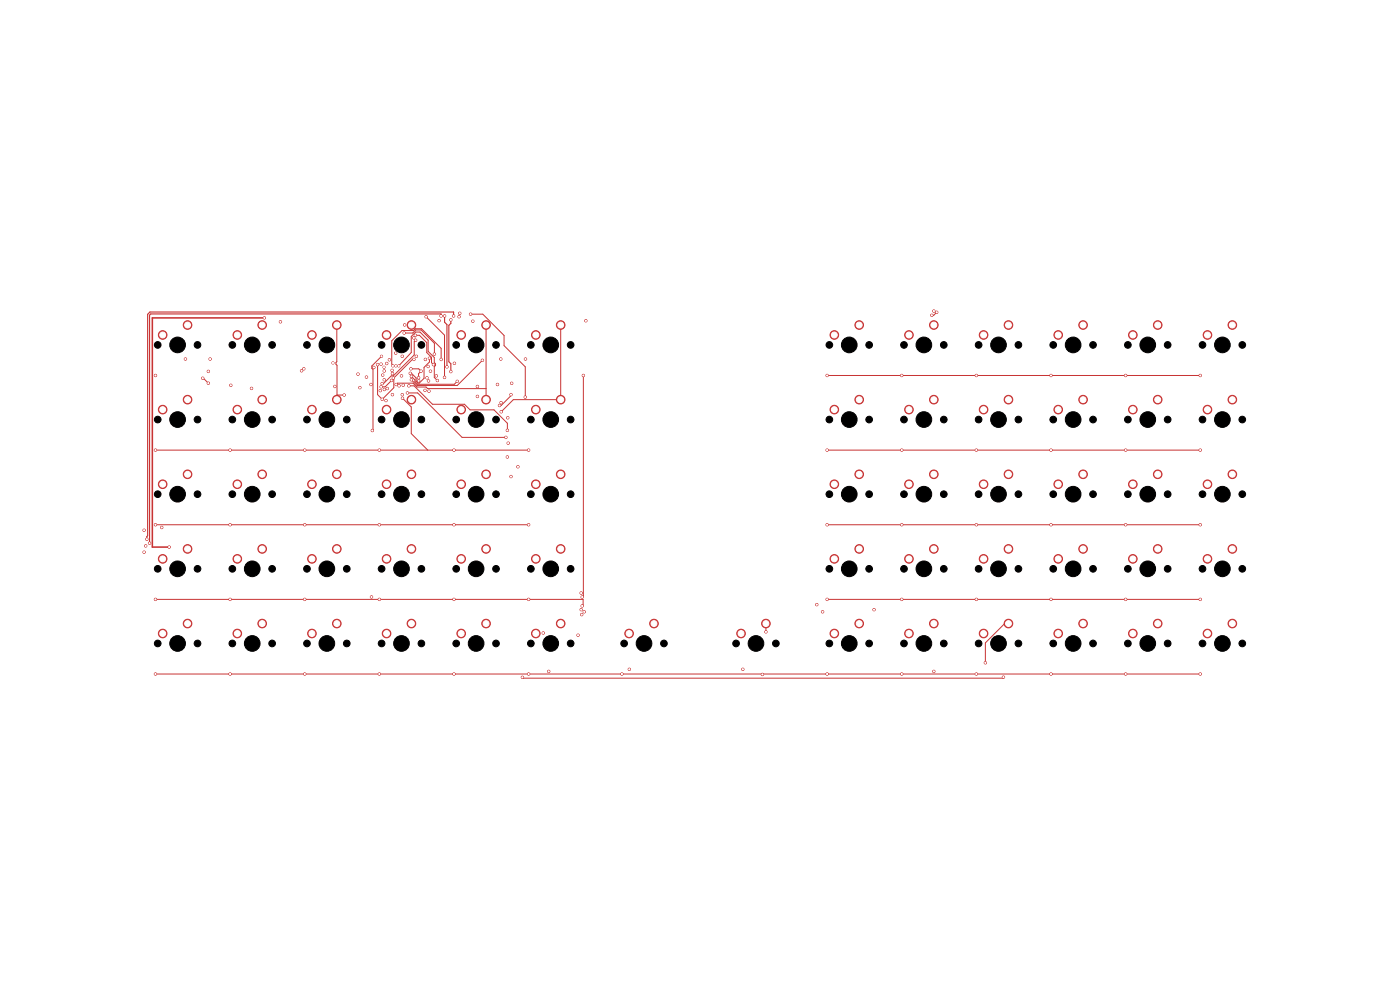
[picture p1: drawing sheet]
<svg xmlns="http://www.w3.org/2000/svg" width="297mm" height="210mm" viewBox="0 0 297 210" stroke-linecap="round" stroke-linejoin="round" font-family="sans-serif">
<g fill="#c83434" stroke="#c83434" stroke-width=".21">
<circle cx="213.9" cy="84.8" r=".91"/>
<circle cx="208.7" cy="86.9" r=".91"/>
<circle cx="198.1" cy="68.9" r=".91"/>
<circle cx="192.8" cy="71.1" r=".91"/>
<circle cx="87.3" cy="100.6" r=".91"/>
<circle cx="82" cy="102.7" r=".91"/>
<circle cx="55.6" cy="84.8" r=".91"/>
<circle cx="50.3" cy="86.9" r=".91"/>
<circle cx="118.9" cy="116.4" r=".91"/>
<circle cx="113.7" cy="118.6" r=".91"/>
<circle cx="261.4" cy="68.9" r=".91"/>
<circle cx="256.2" cy="71.1" r=".91"/>
<circle cx="229.8" cy="132.3" r=".91"/>
<circle cx="224.5" cy="134.4" r=".91"/>
<circle cx="245.6" cy="116.4" r=".91"/>
<circle cx="240.3" cy="118.6" r=".91"/>
<circle cx="198.1" cy="100.6" r=".91"/>
<circle cx="192.8" cy="102.7" r=".91"/>
<circle cx="87.3" cy="132.3" r=".91"/>
<circle cx="82" cy="134.4" r=".91"/>
<circle cx="213.9" cy="100.6" r=".91"/>
<circle cx="208.7" cy="102.7" r=".91"/>
<circle cx="182.3" cy="132.3" r=".91"/>
<circle cx="177" cy="134.4" r=".91"/>
<circle cx="103.1" cy="100.6" r=".91"/>
<circle cx="97.8" cy="102.7" r=".91"/>
<circle cx="103.1" cy="132.3" r=".91"/>
<circle cx="97.8" cy="134.4" r=".91"/>
<circle cx="245.6" cy="132.3" r=".91"/>
<circle cx="240.3" cy="134.4" r=".91"/>
<circle cx="55.6" cy="100.6" r=".91"/>
<circle cx="50.3" cy="102.7" r=".91"/>
<circle cx="103.1" cy="116.4" r=".91"/>
<circle cx="97.8" cy="118.6" r=".91"/>
<circle cx="39.8" cy="84.8" r=".91"/>
<circle cx="34.5" cy="86.9" r=".91"/>
<circle cx="245.6" cy="68.9" r=".91"/>
<circle cx="240.3" cy="71.1" r=".91"/>
<circle cx="245.6" cy="100.6" r=".91"/>
<circle cx="240.3" cy="102.7" r=".91"/>
<circle cx="118.9" cy="84.8" r=".91"/>
<circle cx="113.7" cy="86.9" r=".91"/>
<circle cx="71.5" cy="84.8" r=".91"/>
<circle cx="66.2" cy="86.9" r=".91"/>
<circle cx="71.5" cy="116.4" r=".91"/>
<circle cx="66.2" cy="118.6" r=".91"/>
<circle cx="138.7" cy="132.3" r=".91"/>
<circle cx="133.5" cy="134.4" r=".91"/>
<circle cx="39.8" cy="68.9" r=".91"/>
<circle cx="34.5" cy="71.1" r=".91"/>
<circle cx="213.9" cy="68.9" r=".91"/>
<circle cx="208.7" cy="71.1" r=".91"/>
<circle cx="182.3" cy="68.9" r=".91"/>
<circle cx="177" cy="71.1" r=".91"/>
<circle cx="229.8" cy="68.9" r=".91"/>
<circle cx="224.5" cy="71.1" r=".91"/>
<circle cx="198.1" cy="116.4" r=".91"/>
<circle cx="192.8" cy="118.6" r=".91"/>
<circle cx="39.8" cy="100.6" r=".91"/>
<circle cx="34.5" cy="102.7" r=".91"/>
<circle cx="261.4" cy="132.3" r=".91"/>
<circle cx="256.2" cy="134.4" r=".91"/>
<circle cx="229.8" cy="100.6" r=".91"/>
<circle cx="224.5" cy="102.7" r=".91"/>
<circle cx="198.1" cy="132.3" r=".91"/>
<circle cx="192.8" cy="134.4" r=".91"/>
<circle cx="87.3" cy="116.4" r=".91"/>
<circle cx="82" cy="118.6" r=".91"/>
<circle cx="261.4" cy="84.8" r=".91"/>
<circle cx="256.2" cy="86.9" r=".91"/>
<circle cx="229.8" cy="84.8" r=".91"/>
<circle cx="224.5" cy="86.9" r=".91"/>
<circle cx="182.3" cy="84.8" r=".91"/>
<circle cx="177" cy="86.9" r=".91"/>
<circle cx="182.3" cy="100.6" r=".91"/>
<circle cx="177" cy="102.7" r=".91"/>
<circle cx="71.5" cy="100.6" r=".91"/>
<circle cx="66.2" cy="102.7" r=".91"/>
<circle cx="103.1" cy="84.8" r=".91"/>
<circle cx="97.8" cy="86.9" r=".91"/>
<circle cx="55.6" cy="68.9" r=".91"/>
<circle cx="50.3" cy="71.1" r=".91"/>
<circle cx="213.9" cy="132.3" r=".91"/>
<circle cx="208.7" cy="134.4" r=".91"/>
<circle cx="87.3" cy="68.9" r=".91"/>
<circle cx="82" cy="71.1" r=".91"/>
<circle cx="39.8" cy="132.3" r=".91"/>
<circle cx="34.5" cy="134.4" r=".91"/>
<circle cx="118.9" cy="132.3" r=".91"/>
<circle cx="113.7" cy="134.4" r=".91"/>
<circle cx="229.8" cy="116.4" r=".91"/>
<circle cx="224.5" cy="118.6" r=".91"/>
<circle cx="245.6" cy="84.8" r=".91"/>
<circle cx="240.3" cy="86.9" r=".91"/>
<circle cx="118.9" cy="100.6" r=".91"/>
<circle cx="113.7" cy="102.7" r=".91"/>
<circle cx="71.5" cy="68.9" r=".91"/>
<circle cx="66.2" cy="71.1" r=".91"/>
<circle cx="71.5" cy="132.3" r=".91"/>
<circle cx="66.2" cy="134.4" r=".91"/>
<circle cx="118.9" cy="68.9" r=".91"/>
<circle cx="113.7" cy="71.1" r=".91"/>
<circle cx="87.3" cy="84.8" r=".91"/>
<circle cx="82" cy="86.9" r=".91"/>
<circle cx="261.4" cy="100.6" r=".91"/>
<circle cx="256.2" cy="102.7" r=".91"/>
<circle cx="182.3" cy="116.4" r=".91"/>
<circle cx="177" cy="118.6" r=".91"/>
<circle cx="39.8" cy="116.4" r=".91"/>
<circle cx="34.5" cy="118.6" r=".91"/>
<circle cx="162.5" cy="132.3" r=".91"/>
<circle cx="157.2" cy="134.4" r=".91"/>
<circle cx="55.6" cy="132.3" r=".91"/>
<circle cx="50.3" cy="134.4" r=".91"/>
<circle cx="261.4" cy="116.4" r=".91"/>
<circle cx="256.2" cy="118.6" r=".91"/>
<circle cx="198.1" cy="84.8" r=".91"/>
<circle cx="192.8" cy="86.9" r=".91"/>
<circle cx="213.9" cy="116.4" r=".91"/>
<circle cx="208.7" cy="118.6" r=".91"/>
<circle cx="103.1" cy="68.9" r=".91"/>
<circle cx="97.8" cy="71.1" r=".91"/>
<circle cx="55.6" cy="116.4" r=".91"/>
<circle cx="50.3" cy="118.6" r=".91"/>
<circle cx="209" cy="140.6" r=".25"/>
<circle cx="97.5" cy="66.5" r=".25"/>
<circle cx="122.6" cy="134.7" r=".25"/>
<circle cx="198.1" cy="142.4" r=".25"/>
<circle cx="116.4" cy="142.4" r=".25"/>
<circle cx="198.1" cy="66" r=".25"/>
<circle cx="94.3" cy="80.1" r=".25"/>
<circle cx="90.4" cy="67.2" r=".25"/>
<circle cx="82.2" cy="82.4" r=".25"/>
<circle cx="106.3" cy="87.4" r=".25"/>
<circle cx="81.9" cy="85" r=".25"/>
<circle cx="81.5" cy="82.6" r=".25"/>
<circle cx="111.4" cy="84.2" r=".25"/>
<circle cx="185.4" cy="129.3" r=".25"/>
<circle cx="123.3" cy="129.3" r=".25"/>
<circle cx="197.7" cy="66.9" r=".25"/>
<circle cx="198.7" cy="66.2" r=".25"/>
<circle cx="99.8" cy="66.6" r=".25"/>
<circle cx="79" cy="91.3" r=".25"/>
<circle cx="84" cy="77.6" r=".23"/>
<circle cx="80.9" cy="75.6" r=".23"/>
<circle cx="78.8" cy="126.6" r=".25"/>
<circle cx="110.8" cy="143.7" r=".25"/>
<circle cx="212.9" cy="143.6" r=".25"/>
<circle cx="84.6" cy="77.6" r=".23"/>
<circle cx="92.8" cy="80.7" r=".25"/>
<circle cx="82.6" cy="76.3" r=".25"/>
<circle cx="100.3" cy="68.1" r=".25"/>
<circle cx="123.4" cy="130.4" r=".25"/>
<circle cx="87.8" cy="71.7" r=".25"/>
<circle cx="84" cy="81.6" r=".25"/>
<circle cx="73" cy="83.8" r=".25"/>
<circle cx="124.3" cy="68" r=".25"/>
<circle cx="81.1" cy="81.4" r=".25"/>
<circle cx="88.2" cy="72.2" r=".25"/>
<circle cx="133.5" cy="142" r=".25"/>
<circle cx="82" cy="77.1" r=".25"/>
<circle cx="115.3" cy="134.3" r=".25"/>
<circle cx="92" cy="77.4" r=".25"/>
<circle cx="162.5" cy="134" r=".25"/>
<circle cx="88.1" cy="71.1" r=".25"/>
<circle cx="157.6" cy="142" r=".25"/>
<circle cx="93.6" cy="67" r=".25"/>
<circle cx="94.8" cy="77.8" r=".25"/>
<circle cx="31.7" cy="115.2" r=".25"/>
<circle cx="94.3" cy="67" r=".25"/>
<circle cx="90.9" cy="80.8" r=".25"/>
<circle cx="105.5" cy="81.6" r=".25"/>
<circle cx="44.6" cy="76.2" r=".25"/>
<circle cx="111.5" cy="76.2" r=".25"/>
<circle cx="85.3" cy="83.7" r=".25"/>
<circle cx="64" cy="78.7" r=".25"/>
<circle cx="88.3" cy="75.6" r=".25"/>
<circle cx="106.2" cy="76.2" r=".25"/>
<circle cx="79.3" cy="77.9" r=".25"/>
<circle cx="34.3" cy="111.9" r=".25"/>
<circle cx="81.2" cy="79.6" r=".25"/>
<circle cx="97.4" cy="67.2" r=".25"/>
<circle cx="90.2" cy="82.8" r=".25"/>
<circle cx="39.3" cy="76.2" r=".25"/>
<circle cx="96.4" cy="77.1" r=".25"/>
<circle cx="78.7" cy="81.6" r=".25"/>
<circle cx="85.2" cy="79.7" r=".25"/>
<circle cx="53.4" cy="82.4" r=".25"/>
<circle cx="75.9" cy="79.4" r=".25"/>
<circle cx="90.8" cy="77.7" r=".25"/>
<circle cx="30.9" cy="115.8" r=".25"/>
<circle cx="64.4" cy="78.2" r=".25"/>
<circle cx="109.9" cy="99" r=".25"/>
<circle cx="30.6" cy="117.1" r=".25"/>
<circle cx="90.6" cy="80.2" r=".25"/>
<circle cx="85.3" cy="75.6" r=".25"/>
<circle cx="91.3" cy="78.7" r=".25"/>
<circle cx="80.8" cy="77.2" r=".25"/>
<circle cx="30.6" cy="112.5" r=".25"/>
<circle cx="81.5" cy="80.6" r=".25"/>
<circle cx="93.2" cy="68" r=".25"/>
<circle cx="71" cy="82" r=".25"/>
<circle cx="59.5" cy="68.3" r=".25"/>
<circle cx="90.2" cy="76.2" r=".25"/>
<circle cx="76.3" cy="82.2" r=".25"/>
<circle cx="92.6" cy="79.7" r=".25"/>
<circle cx="191.3" cy="111.3" r=".25"/>
<circle cx="223" cy="111.3" r=".25"/>
<circle cx="96.3" cy="111.3" r=".25"/>
<circle cx="33" cy="111.3" r=".25"/>
<circle cx="80.5" cy="111.3" r=".25"/>
<circle cx="207.1" cy="111.3" r=".25"/>
<circle cx="112.1" cy="111.3" r=".25"/>
<circle cx="48.8" cy="111.3" r=".25"/>
<circle cx="175.5" cy="111.3" r=".25"/>
<circle cx="123.3" cy="125.8" r=".25"/>
<circle cx="254.6" cy="111.3" r=".25"/>
<circle cx="64.6" cy="111.3" r=".25"/>
<circle cx="238.8" cy="111.3" r=".25"/>
<circle cx="85.5" cy="81.7" r=".25"/>
<circle cx="161.7" cy="143.1" r=".25"/>
<circle cx="191.3" cy="143" r=".25"/>
<circle cx="83.3" cy="83.7" r=".25"/>
<circle cx="254.6" cy="143" r=".25"/>
<circle cx="223" cy="143" r=".25"/>
<circle cx="207.1" cy="143" r=".25"/>
<circle cx="64.6" cy="143" r=".25"/>
<circle cx="96.3" cy="143" r=".25"/>
<circle cx="112.1" cy="143" r=".25"/>
<circle cx="33" cy="143" r=".25"/>
<circle cx="48.8" cy="143" r=".25"/>
<circle cx="238.8" cy="143" r=".25"/>
<circle cx="80.5" cy="143" r=".25"/>
<circle cx="175.5" cy="143" r=".25"/>
<circle cx="131.9" cy="143" r=".25"/>
<circle cx="81.1" cy="84.7" r=".25"/>
<circle cx="87.8" cy="76.2" r=".25"/>
<circle cx="108.4" cy="101.1" r=".25"/>
<circle cx="83.9" cy="74.9" r=".25"/>
<circle cx="106" cy="86" r=".25"/>
<circle cx="83.4" cy="80.2" r=".25"/>
<circle cx="108.4" cy="83.7" r=".25"/>
<circle cx="80.1" cy="77.3" r=".25"/>
<circle cx="88.8" cy="80.8" r=".25"/>
<circle cx="91" cy="83" r=".25"/>
<circle cx="101.3" cy="82" r=".25"/>
<circle cx="101.3" cy="84.1" r=".25"/>
<circle cx="123.5" cy="128.5" r=".25"/>
<circle cx="238.8" cy="127.1" r=".25"/>
<circle cx="191.3" cy="127.1" r=".25"/>
<circle cx="48.8" cy="127.1" r=".25"/>
<circle cx="96.3" cy="127.1" r=".25"/>
<circle cx="84.7" cy="81.8" r=".25"/>
<circle cx="80.5" cy="127.1" r=".25"/>
<circle cx="223" cy="127.1" r=".25"/>
<circle cx="207.1" cy="127.1" r=".25"/>
<circle cx="33" cy="127.1" r=".25"/>
<circle cx="64.6" cy="127.1" r=".25"/>
<circle cx="175.5" cy="127.1" r=".25"/>
<circle cx="254.6" cy="127.1" r=".25"/>
<circle cx="112.1" cy="127.1" r=".25"/>
<circle cx="238.8" cy="79.7" r=".25"/>
<circle cx="123.8" cy="79.7" r=".25"/>
<circle cx="123.5" cy="126.7" r=".25"/>
<circle cx="207.1" cy="79.7" r=".25"/>
<circle cx="91.1" cy="76" r=".25"/>
<circle cx="175.5" cy="79.7" r=".25"/>
<circle cx="85.8" cy="68.9" r=".25"/>
<circle cx="33" cy="79.7" r=".25"/>
<circle cx="108.5" cy="81.3" r=".25"/>
<circle cx="44.2" cy="78.8" r=".25"/>
<circle cx="254.6" cy="79.7" r=".25"/>
<circle cx="191.3" cy="79.7" r=".25"/>
<circle cx="87" cy="79.2" r=".25"/>
<circle cx="173.3" cy="128.3" r=".25"/>
<circle cx="223" cy="79.7" r=".25"/>
<circle cx="33" cy="95.5" r=".25"/>
<circle cx="85.4" cy="84.5" r=".25"/>
<circle cx="223" cy="95.5" r=".25"/>
<circle cx="80.5" cy="95.5" r=".25"/>
<circle cx="48.8" cy="95.5" r=".25"/>
<circle cx="175.5" cy="95.5" r=".25"/>
<circle cx="191.3" cy="95.5" r=".25"/>
<circle cx="64.6" cy="95.5" r=".25"/>
<circle cx="123.9" cy="129.8" r=".25"/>
<circle cx="174.5" cy="129.8" r=".25"/>
<circle cx="238.8" cy="95.5" r=".25"/>
<circle cx="254.6" cy="95.5" r=".25"/>
<circle cx="96.3" cy="95.5" r=".25"/>
<circle cx="207.1" cy="95.5" r=".25"/>
<circle cx="112.1" cy="95.5" r=".25"/>
<circle cx="96.2" cy="67" r=".25"/>
<circle cx="31.2" cy="114.4" r=".25"/>
<circle cx="95.6" cy="67.9" r=".25"/>
<circle cx="95.6" cy="78.8" r=".25"/>
<circle cx="86.4" cy="83.4" r=".25"/>
<circle cx="107.3" cy="92.8" r=".25"/>
<circle cx="106.3" cy="85.4" r=".25"/>
<circle cx="107.7" cy="88.6" r=".25"/>
<circle cx="88.8" cy="80.1" r=".25"/>
<circle cx="77.7" cy="80" r=".25"/>
<circle cx="83.3" cy="79.2" r=".25"/>
<circle cx="89.3" cy="78.7" r=".25"/>
<circle cx="87.2" cy="78.2" r=".25"/>
<circle cx="80.9" cy="82.1" r=".25"/>
<circle cx="83.1" cy="80.7" r=".25"/>
<circle cx="102.3" cy="76.4" r=".25"/>
<circle cx="87.3" cy="80.6" r=".25"/>
<circle cx="97" cy="80.9" r=".25"/>
<circle cx="87.3" cy="79.8" r=".25"/>
<circle cx="107.6" cy="91.3" r=".25"/>
<circle cx="86.7" cy="81.8" r=".25"/>
<circle cx="81.5" cy="78.7" r=".25"/>
<circle cx="49" cy="81.7" r=".25"/>
<circle cx="80.7" cy="82.9" r=".25"/>
<circle cx="83.2" cy="78.6" r=".25"/>
<circle cx="81.5" cy="77.9" r=".23"/>
<circle cx="43" cy="80.2" r=".25"/>
<circle cx="70.6" cy="77" r=".23"/>
<circle cx="44.2" cy="81.3" r=".25"/>
<circle cx="107.8" cy="94" r=".25"/>
<circle cx="93.6" cy="76.3" r=".25"/>
<circle cx="83.3" cy="77.6" r=".23"/>
<circle cx="85.7" cy="70.6" r=".25"/>
<circle cx="107.6" cy="96.9" r=".25"/>
<circle cx="92.2" cy="75.1" r=".25"/>
<circle cx="56.1" cy="67.4" r=".25"/>
<circle cx="35.9" cy="116.1" r=".25"/>
</g>
<g fill="none" stroke="#c83434" stroke-width=".21">
<path d="M71.5 68.9v7.8l-.2 .2v.4l.2 .2v7.3M80.1 77.3v6.4l1 1 2.4-2.4v-2.1M80.9 75.6l-2 2v.5l.2 .3v12.8l-.1 .1M84.6 77.6l2.6-2.8v-3.4l1-1h.9l1.7 1.8v2.3l1.3 1.3v1.1l.3 .3v.3l-.3 .3v2.3l.7 .6M85.7 70.6h1.9l.6-.6h1.1l2.9 2.8v2.3M85.7 70.6h.1M87.2 78.2h1.6l.5 .5-.5 .6v.8M87.3 79.8l.7 .8v.4l.6 .5h7.8l.6-.6M87.8 76.2h-.3l-4 4M88.1 71.1h.9l1.5 1.6v2.1l1 1v1.1l.5 .5M88.2 72.2l-.3 .3v2.8l-4.5 4.4h-.4l-1.6 1.7h-.3M90.4 67.2l3.9 3.9v9"/>
<path d="M91.1 76v.8l-1.1 1.1v2.4l-1.1 1h-.2l-.4-.4v-.7l-1-1h-.3M93.6 76.3v-2.4l-4.2-4.2h-1.3l-.4 .4h-2.4l-2.2 2.2v4.9l.2 .4M99.8 66.6h2.6l4.5 4.6v2.1l4.5 4.5v6.4M102.3 76.4l-5.3 5.4h-8.5l-1.2-1.2M103.1 68.9v15.9M118.9 68.9v15.9h-10l-2.6 2.6M123.8 79.7v46.7l-.3 .3M175.5 79.7h79.1M198.7 66.2l-.6 .7h-.4M33 95.5h79.1M43 80.2l1.2 1.1M71.5 83.8h1.5"/>
<path d="M83.1 80.7l-1.4 1.4h-.8M83.4 80.2h.1M84 81.6l.3-.3h3.3l.8 .8h2l.3 .3h12.4M85.4 84.5l1.9 1.8v5.7l3.4 3.5M86.4 83.4h2.2l9.4 9.4h9.3M86.7 81.8h1.1l3.9 4h6.8l1.2 1.1h5.1l2.8 2.9v1.5M108.4 83.7v.2l-2.1 2.1h-.3M175.5 95.5h79.1M33 111.3h79.1M175.5 111.3h79.1M33 127.1h90.7v1.2l-.2 .2M162.5 132.3h.1"/>
<path d="M162.5 132.3v1.7M175.5 127.1h79.1M213.9 132.3h-.8l-4.1 4.1v4.2M33 143h221.6M212.9 143.6v.3h-101.8l-.3-.2"/>
</g>
<path d="M93.6 67v-.4h-61.6l-.3 .2v48.4M94.3 67v1.3l.5 .5v9M95.6 67.9v.7l-.4 .4v7.7l.4 .5v1.6M96.2 67v-.8h-64.4l-.5 .5v46.9l-.1 .2v.6" fill="none" stroke="#c83434" stroke-width=".24"/>
<path d="M56.1 67.4h-23.8v48.7h3.6" fill="none" stroke="#c83434" stroke-width=".33"/>
<g fill="#fff" stroke="#fff" stroke-width=".21">
<circle cx="209" cy="140.6" r=".12"/>
<circle cx="97.5" cy="66.5" r=".12"/>
<circle cx="122.6" cy="134.7" r=".12"/>
<circle cx="198.1" cy="142.4" r=".12"/>
<circle cx="116.4" cy="142.4" r=".12"/>
<circle cx="198.1" cy="66" r=".12"/>
<circle cx="94.3" cy="80.1" r=".12"/>
<circle cx="90.4" cy="67.2" r=".12"/>
<circle cx="82.2" cy="82.4" r=".12"/>
<circle cx="106.3" cy="87.4" r=".12"/>
<circle cx="81.9" cy="85" r=".12"/>
<circle cx="81.5" cy="82.6" r=".12"/>
<circle cx="111.4" cy="84.2" r=".12"/>
<circle cx="185.4" cy="129.3" r=".12"/>
<circle cx="123.3" cy="129.3" r=".12"/>
<circle cx="197.7" cy="66.9" r=".12"/>
<circle cx="198.7" cy="66.2" r=".12"/>
<circle cx="99.8" cy="66.6" r=".12"/>
<circle cx="79" cy="91.3" r=".12"/>
<circle cx="84" cy="77.6" r=".12"/>
<circle cx="80.9" cy="75.6" r=".12"/>
<circle cx="78.8" cy="126.6" r=".12"/>
<circle cx="110.8" cy="143.7" r=".12"/>
<circle cx="212.9" cy="143.6" r=".12"/>
<circle cx="84.6" cy="77.6" r=".12"/>
<circle cx="92.8" cy="80.7" r=".12"/>
<circle cx="82.6" cy="76.3" r=".12"/>
<circle cx="100.3" cy="68.1" r=".12"/>
<circle cx="123.4" cy="130.4" r=".12"/>
<circle cx="87.8" cy="71.7" r=".12"/>
<circle cx="84" cy="81.6" r=".12"/>
<circle cx="73" cy="83.8" r=".12"/>
<circle cx="124.3" cy="68" r=".12"/>
<circle cx="81.1" cy="81.4" r=".12"/>
<circle cx="88.2" cy="72.2" r=".12"/>
<circle cx="133.5" cy="142" r=".12"/>
<circle cx="82" cy="77.1" r=".12"/>
<circle cx="115.3" cy="134.3" r=".12"/>
<circle cx="92" cy="77.4" r=".12"/>
<circle cx="162.5" cy="134" r=".12"/>
<circle cx="88.1" cy="71.1" r=".12"/>
<circle cx="157.6" cy="142" r=".12"/>
<circle cx="93.6" cy="67" r=".12"/>
<circle cx="94.8" cy="77.8" r=".12"/>
<circle cx="31.7" cy="115.2" r=".12"/>
<circle cx="94.3" cy="67" r=".12"/>
<circle cx="90.9" cy="80.8" r=".12"/>
<circle cx="105.5" cy="81.6" r=".12"/>
<circle cx="44.6" cy="76.2" r=".12"/>
<circle cx="111.5" cy="76.2" r=".12"/>
<circle cx="85.3" cy="83.7" r=".12"/>
<circle cx="64" cy="78.7" r=".12"/>
<circle cx="88.3" cy="75.6" r=".12"/>
<circle cx="106.2" cy="76.2" r=".12"/>
<circle cx="79.3" cy="77.9" r=".12"/>
<circle cx="34.3" cy="111.9" r=".12"/>
<circle cx="81.2" cy="79.6" r=".12"/>
<circle cx="97.4" cy="67.2" r=".12"/>
<circle cx="90.2" cy="82.8" r=".12"/>
<circle cx="39.3" cy="76.2" r=".12"/>
<circle cx="96.4" cy="77.1" r=".12"/>
<circle cx="78.7" cy="81.6" r=".12"/>
<circle cx="85.2" cy="79.7" r=".12"/>
<circle cx="53.4" cy="82.4" r=".12"/>
<circle cx="75.9" cy="79.4" r=".12"/>
<circle cx="90.8" cy="77.7" r=".12"/>
<circle cx="30.9" cy="115.8" r=".12"/>
<circle cx="64.4" cy="78.2" r=".12"/>
<circle cx="109.9" cy="99" r=".12"/>
<circle cx="30.6" cy="117.1" r=".12"/>
<circle cx="90.6" cy="80.2" r=".12"/>
<circle cx="85.3" cy="75.6" r=".12"/>
<circle cx="91.3" cy="78.7" r=".12"/>
<circle cx="80.8" cy="77.2" r=".12"/>
<circle cx="30.6" cy="112.5" r=".12"/>
<circle cx="81.5" cy="80.6" r=".12"/>
<circle cx="93.2" cy="68" r=".12"/>
<circle cx="71" cy="82" r=".12"/>
<circle cx="59.5" cy="68.3" r=".12"/>
<circle cx="90.2" cy="76.2" r=".12"/>
<circle cx="76.3" cy="82.2" r=".12"/>
<circle cx="92.6" cy="79.7" r=".12"/>
<circle cx="191.3" cy="111.3" r=".12"/>
<circle cx="223" cy="111.3" r=".12"/>
<circle cx="96.3" cy="111.3" r=".12"/>
<circle cx="33" cy="111.3" r=".12"/>
<circle cx="80.5" cy="111.3" r=".12"/>
<circle cx="207.1" cy="111.3" r=".12"/>
<circle cx="112.1" cy="111.3" r=".12"/>
<circle cx="48.8" cy="111.3" r=".12"/>
<circle cx="175.5" cy="111.3" r=".12"/>
<circle cx="123.3" cy="125.8" r=".12"/>
<circle cx="254.6" cy="111.3" r=".12"/>
<circle cx="64.6" cy="111.3" r=".12"/>
<circle cx="238.8" cy="111.3" r=".12"/>
<circle cx="85.5" cy="81.7" r=".12"/>
<circle cx="161.7" cy="143.1" r=".12"/>
<circle cx="191.3" cy="143" r=".12"/>
<circle cx="83.3" cy="83.7" r=".12"/>
<circle cx="254.6" cy="143" r=".12"/>
<circle cx="223" cy="143" r=".12"/>
<circle cx="207.1" cy="143" r=".12"/>
<circle cx="64.6" cy="143" r=".12"/>
<circle cx="96.3" cy="143" r=".12"/>
<circle cx="112.1" cy="143" r=".12"/>
<circle cx="33" cy="143" r=".12"/>
<circle cx="48.8" cy="143" r=".12"/>
<circle cx="238.8" cy="143" r=".12"/>
<circle cx="80.5" cy="143" r=".12"/>
<circle cx="175.5" cy="143" r=".12"/>
<circle cx="131.9" cy="143" r=".12"/>
<circle cx="81.1" cy="84.7" r=".12"/>
<circle cx="87.8" cy="76.2" r=".12"/>
<circle cx="108.4" cy="101.1" r=".12"/>
<circle cx="83.9" cy="74.9" r=".12"/>
<circle cx="106" cy="86" r=".12"/>
<circle cx="83.4" cy="80.2" r=".12"/>
<circle cx="108.4" cy="83.7" r=".12"/>
<circle cx="80.1" cy="77.3" r=".12"/>
<circle cx="88.8" cy="80.8" r=".12"/>
<circle cx="91" cy="83" r=".12"/>
<circle cx="101.3" cy="82" r=".12"/>
<circle cx="101.3" cy="84.1" r=".12"/>
<circle cx="123.5" cy="128.5" r=".12"/>
<circle cx="238.8" cy="127.1" r=".12"/>
<circle cx="191.3" cy="127.1" r=".12"/>
<circle cx="48.8" cy="127.1" r=".12"/>
<circle cx="96.3" cy="127.1" r=".12"/>
<circle cx="84.7" cy="81.8" r=".12"/>
<circle cx="80.5" cy="127.1" r=".12"/>
<circle cx="223" cy="127.1" r=".12"/>
<circle cx="207.1" cy="127.1" r=".12"/>
<circle cx="33" cy="127.1" r=".12"/>
<circle cx="64.6" cy="127.1" r=".12"/>
<circle cx="175.5" cy="127.1" r=".12"/>
<circle cx="254.6" cy="127.1" r=".12"/>
<circle cx="112.1" cy="127.1" r=".12"/>
<circle cx="238.8" cy="79.7" r=".12"/>
<circle cx="123.8" cy="79.7" r=".12"/>
<circle cx="123.5" cy="126.7" r=".12"/>
<circle cx="207.1" cy="79.7" r=".12"/>
<circle cx="91.1" cy="76" r=".12"/>
<circle cx="175.5" cy="79.7" r=".12"/>
<circle cx="85.8" cy="68.9" r=".12"/>
<circle cx="33" cy="79.7" r=".12"/>
<circle cx="108.5" cy="81.3" r=".12"/>
<circle cx="44.2" cy="78.8" r=".12"/>
<circle cx="254.6" cy="79.7" r=".12"/>
<circle cx="191.3" cy="79.7" r=".12"/>
<circle cx="87" cy="79.2" r=".12"/>
<circle cx="173.3" cy="128.3" r=".12"/>
<circle cx="223" cy="79.7" r=".12"/>
<circle cx="33" cy="95.5" r=".12"/>
<circle cx="85.4" cy="84.5" r=".12"/>
<circle cx="223" cy="95.5" r=".12"/>
<circle cx="80.5" cy="95.5" r=".12"/>
<circle cx="48.8" cy="95.5" r=".12"/>
<circle cx="175.5" cy="95.5" r=".12"/>
<circle cx="191.3" cy="95.5" r=".12"/>
<circle cx="64.6" cy="95.5" r=".12"/>
<circle cx="123.9" cy="129.8" r=".12"/>
<circle cx="174.5" cy="129.8" r=".12"/>
<circle cx="238.8" cy="95.5" r=".12"/>
<circle cx="254.6" cy="95.5" r=".12"/>
<circle cx="96.3" cy="95.5" r=".12"/>
<circle cx="207.1" cy="95.5" r=".12"/>
<circle cx="112.1" cy="95.5" r=".12"/>
<circle cx="96.2" cy="67" r=".12"/>
<circle cx="31.2" cy="114.4" r=".12"/>
<circle cx="95.6" cy="67.9" r=".12"/>
<circle cx="95.6" cy="78.8" r=".12"/>
<circle cx="86.4" cy="83.4" r=".12"/>
<circle cx="107.3" cy="92.8" r=".12"/>
<circle cx="106.3" cy="85.4" r=".12"/>
<circle cx="107.7" cy="88.6" r=".12"/>
<circle cx="88.8" cy="80.1" r=".12"/>
<circle cx="77.7" cy="80" r=".12"/>
<circle cx="83.3" cy="79.2" r=".12"/>
<circle cx="89.3" cy="78.7" r=".12"/>
<circle cx="87.2" cy="78.2" r=".12"/>
<circle cx="80.9" cy="82.1" r=".12"/>
<circle cx="83.1" cy="80.7" r=".12"/>
<circle cx="102.3" cy="76.4" r=".12"/>
<circle cx="87.3" cy="80.6" r=".12"/>
<circle cx="97" cy="80.9" r=".12"/>
<circle cx="87.3" cy="79.8" r=".12"/>
<circle cx="107.6" cy="91.3" r=".12"/>
<circle cx="86.7" cy="81.8" r=".12"/>
<circle cx="81.5" cy="78.7" r=".12"/>
<circle cx="49" cy="81.7" r=".12"/>
<circle cx="80.7" cy="82.9" r=".12"/>
<circle cx="83.2" cy="78.6" r=".12"/>
<circle cx="81.5" cy="77.9" r=".12"/>
<circle cx="43" cy="80.2" r=".12"/>
<circle cx="70.6" cy="77" r=".12"/>
<circle cx="44.2" cy="81.3" r=".12"/>
<circle cx="107.8" cy="94" r=".12"/>
<circle cx="93.6" cy="76.3" r=".12"/>
<circle cx="83.3" cy="77.6" r=".12"/>
<circle cx="85.7" cy="70.6" r=".12"/>
<circle cx="107.6" cy="96.9" r=".12"/>
<circle cx="92.2" cy="75.1" r=".12"/>
<circle cx="56.1" cy="67.4" r=".12"/>
<circle cx="35.9" cy="116.1" r=".12"/>
<circle cx="213.9" cy="84.8" r=".62"/>
<circle cx="208.7" cy="86.9" r=".62"/>
<circle cx="198.1" cy="68.9" r=".62"/>
<circle cx="192.8" cy="71.1" r=".62"/>
<circle cx="87.3" cy="100.6" r=".62"/>
<circle cx="82" cy="102.7" r=".62"/>
<circle cx="55.6" cy="84.8" r=".62"/>
<circle cx="50.3" cy="86.9" r=".62"/>
<circle cx="118.9" cy="116.4" r=".62"/>
<circle cx="113.7" cy="118.6" r=".62"/>
<circle cx="261.4" cy="68.9" r=".62"/>
<circle cx="256.2" cy="71.1" r=".62"/>
<circle cx="229.8" cy="132.3" r=".62"/>
<circle cx="224.5" cy="134.4" r=".62"/>
<circle cx="245.6" cy="116.4" r=".62"/>
<circle cx="240.3" cy="118.6" r=".62"/>
<circle cx="198.1" cy="100.6" r=".62"/>
<circle cx="192.8" cy="102.7" r=".62"/>
<circle cx="87.3" cy="132.3" r=".62"/>
<circle cx="82" cy="134.4" r=".62"/>
<circle cx="213.9" cy="100.6" r=".62"/>
<circle cx="208.7" cy="102.7" r=".62"/>
<circle cx="182.3" cy="132.3" r=".62"/>
<circle cx="177" cy="134.4" r=".62"/>
<circle cx="103.1" cy="100.6" r=".62"/>
<circle cx="97.8" cy="102.7" r=".62"/>
<circle cx="103.1" cy="132.3" r=".62"/>
<circle cx="97.8" cy="134.4" r=".62"/>
<circle cx="245.6" cy="132.3" r=".62"/>
<circle cx="240.3" cy="134.4" r=".62"/>
<circle cx="55.6" cy="100.6" r=".62"/>
<circle cx="50.3" cy="102.7" r=".62"/>
<circle cx="103.1" cy="116.4" r=".62"/>
<circle cx="97.8" cy="118.6" r=".62"/>
<circle cx="39.8" cy="84.8" r=".62"/>
<circle cx="34.5" cy="86.9" r=".62"/>
<circle cx="245.6" cy="68.9" r=".62"/>
<circle cx="240.3" cy="71.1" r=".62"/>
<circle cx="245.6" cy="100.6" r=".62"/>
<circle cx="240.3" cy="102.7" r=".62"/>
<circle cx="118.9" cy="84.8" r=".62"/>
<circle cx="113.7" cy="86.9" r=".62"/>
<circle cx="71.5" cy="84.8" r=".62"/>
<circle cx="66.2" cy="86.9" r=".62"/>
<circle cx="71.5" cy="116.4" r=".62"/>
<circle cx="66.2" cy="118.6" r=".62"/>
<circle cx="138.7" cy="132.3" r=".62"/>
<circle cx="133.5" cy="134.4" r=".62"/>
<circle cx="39.8" cy="68.9" r=".62"/>
<circle cx="34.5" cy="71.1" r=".62"/>
<circle cx="213.9" cy="68.9" r=".62"/>
<circle cx="208.7" cy="71.1" r=".62"/>
<circle cx="182.3" cy="68.9" r=".62"/>
<circle cx="177" cy="71.1" r=".62"/>
<circle cx="229.8" cy="68.9" r=".62"/>
<circle cx="224.5" cy="71.1" r=".62"/>
<circle cx="198.1" cy="116.4" r=".62"/>
<circle cx="192.8" cy="118.6" r=".62"/>
<circle cx="39.8" cy="100.6" r=".62"/>
<circle cx="34.5" cy="102.7" r=".62"/>
<circle cx="261.4" cy="132.3" r=".62"/>
<circle cx="256.2" cy="134.4" r=".62"/>
<circle cx="229.8" cy="100.6" r=".62"/>
<circle cx="224.5" cy="102.7" r=".62"/>
<circle cx="198.1" cy="132.3" r=".62"/>
<circle cx="192.8" cy="134.4" r=".62"/>
<circle cx="87.3" cy="116.4" r=".62"/>
<circle cx="82" cy="118.6" r=".62"/>
<circle cx="261.4" cy="84.8" r=".62"/>
<circle cx="256.2" cy="86.9" r=".62"/>
<circle cx="229.8" cy="84.8" r=".62"/>
<circle cx="224.5" cy="86.9" r=".62"/>
<circle cx="182.3" cy="84.8" r=".62"/>
<circle cx="177" cy="86.9" r=".62"/>
<circle cx="182.3" cy="100.6" r=".62"/>
<circle cx="177" cy="102.7" r=".62"/>
<circle cx="71.5" cy="100.6" r=".62"/>
<circle cx="66.2" cy="102.7" r=".62"/>
<circle cx="103.1" cy="84.8" r=".62"/>
<circle cx="97.8" cy="86.9" r=".62"/>
<circle cx="55.6" cy="68.9" r=".62"/>
<circle cx="50.3" cy="71.1" r=".62"/>
<circle cx="213.9" cy="132.3" r=".62"/>
<circle cx="208.7" cy="134.4" r=".62"/>
<circle cx="87.3" cy="68.9" r=".62"/>
<circle cx="82" cy="71.1" r=".62"/>
<circle cx="39.8" cy="132.3" r=".62"/>
<circle cx="34.5" cy="134.4" r=".62"/>
<circle cx="118.9" cy="132.3" r=".62"/>
<circle cx="113.7" cy="134.4" r=".62"/>
<circle cx="229.8" cy="116.4" r=".62"/>
<circle cx="224.5" cy="118.6" r=".62"/>
<circle cx="245.6" cy="84.8" r=".62"/>
<circle cx="240.3" cy="86.9" r=".62"/>
<circle cx="118.9" cy="100.6" r=".62"/>
<circle cx="113.7" cy="102.7" r=".62"/>
<circle cx="71.5" cy="68.9" r=".62"/>
<circle cx="66.2" cy="71.1" r=".62"/>
<circle cx="71.5" cy="132.3" r=".62"/>
<circle cx="66.2" cy="134.4" r=".62"/>
<circle cx="118.9" cy="68.9" r=".62"/>
<circle cx="113.7" cy="71.1" r=".62"/>
<circle cx="87.3" cy="84.8" r=".62"/>
<circle cx="82" cy="86.9" r=".62"/>
<circle cx="261.4" cy="100.6" r=".62"/>
<circle cx="256.2" cy="102.7" r=".62"/>
<circle cx="182.3" cy="116.4" r=".62"/>
<circle cx="177" cy="118.6" r=".62"/>
<circle cx="39.8" cy="116.4" r=".62"/>
<circle cx="34.5" cy="118.6" r=".62"/>
<circle cx="162.5" cy="132.3" r=".62"/>
<circle cx="157.2" cy="134.4" r=".62"/>
<circle cx="55.6" cy="132.3" r=".62"/>
<circle cx="50.3" cy="134.4" r=".62"/>
<circle cx="261.4" cy="116.4" r=".62"/>
<circle cx="256.2" cy="118.6" r=".62"/>
<circle cx="198.1" cy="84.8" r=".62"/>
<circle cx="192.8" cy="86.9" r=".62"/>
<circle cx="213.9" cy="116.4" r=".62"/>
<circle cx="208.7" cy="118.6" r=".62"/>
<circle cx="103.1" cy="68.9" r=".62"/>
<circle cx="97.8" cy="71.1" r=".62"/>
<circle cx="55.6" cy="116.4" r=".62"/>
<circle cx="50.3" cy="118.6" r=".62"/>
</g>
<g fill="#000" stroke="#000" stroke-width=".21">
<circle cx="33.5" cy="73.2" r=".71"/>
<circle cx="37.7" cy="73.2" r="1.66"/>
<circle cx="41.9" cy="73.2" r=".71"/>
<circle cx="49.3" cy="73.2" r=".71"/>
<circle cx="53.5" cy="73.2" r="1.66"/>
<circle cx="57.7" cy="73.2" r=".71"/>
<circle cx="65.1" cy="73.2" r=".71"/>
<circle cx="69.3" cy="73.2" r="1.66"/>
<circle cx="73.6" cy="73.2" r=".71"/>
<circle cx="81" cy="73.2" r=".71"/>
<circle cx="85.2" cy="73.2" r="1.66"/>
<circle cx="89.4" cy="73.2" r=".71"/>
<circle cx="96.8" cy="73.2" r=".71"/>
<circle cx="101" cy="73.2" r="1.66"/>
<circle cx="105.2" cy="73.2" r=".71"/>
<circle cx="112.6" cy="73.2" r=".71"/>
<circle cx="116.8" cy="73.2" r="1.66"/>
<circle cx="121.1" cy="73.2" r=".71"/>
<circle cx="175.9" cy="73.2" r=".71"/>
<circle cx="180.2" cy="73.2" r="1.66"/>
<circle cx="184.4" cy="73.2" r=".71"/>
<circle cx="191.8" cy="73.2" r=".71"/>
<circle cx="196" cy="73.2" r="1.66"/>
<circle cx="200.2" cy="73.2" r=".71"/>
<circle cx="207.6" cy="73.2" r=".71"/>
<circle cx="211.8" cy="73.2" r="1.66"/>
<circle cx="216.1" cy="73.2" r=".71"/>
<circle cx="223.4" cy="73.2" r=".71"/>
<circle cx="227.7" cy="73.2" r="1.66"/>
<circle cx="231.9" cy="73.2" r=".71"/>
<circle cx="239.3" cy="73.2" r=".71"/>
<circle cx="243.5" cy="73.2" r="1.66"/>
<circle cx="247.7" cy="73.2" r=".71"/>
<circle cx="255.1" cy="73.2" r=".71"/>
<circle cx="259.3" cy="73.2" r="1.66"/>
<circle cx="263.5" cy="73.2" r=".71"/>
<circle cx="33.5" cy="89" r=".71"/>
<circle cx="37.7" cy="89" r="1.66"/>
<circle cx="41.9" cy="89" r=".71"/>
<circle cx="49.3" cy="89" r=".71"/>
<circle cx="53.5" cy="89" r="1.66"/>
<circle cx="57.7" cy="89" r=".71"/>
<circle cx="65.1" cy="89" r=".71"/>
<circle cx="69.3" cy="89" r="1.66"/>
<circle cx="73.6" cy="89" r=".71"/>
<circle cx="81" cy="89" r=".71"/>
<circle cx="85.2" cy="89" r="1.66"/>
<circle cx="89.4" cy="89" r=".71"/>
<circle cx="96.8" cy="89" r=".71"/>
<circle cx="101" cy="89" r="1.66"/>
<circle cx="105.2" cy="89" r=".71"/>
<circle cx="112.6" cy="89" r=".71"/>
<circle cx="116.8" cy="89" r="1.66"/>
<circle cx="121.1" cy="89" r=".71"/>
<circle cx="175.9" cy="89" r=".71"/>
<circle cx="180.2" cy="89" r="1.66"/>
<circle cx="184.4" cy="89" r=".71"/>
<circle cx="191.8" cy="89" r=".71"/>
<circle cx="196" cy="89" r="1.66"/>
<circle cx="200.2" cy="89" r=".71"/>
<circle cx="207.6" cy="89" r=".71"/>
<circle cx="211.8" cy="89" r="1.66"/>
<circle cx="216.1" cy="89" r=".71"/>
<circle cx="223.4" cy="89" r=".71"/>
<circle cx="227.7" cy="89" r="1.66"/>
<circle cx="231.9" cy="89" r=".71"/>
<circle cx="239.3" cy="89" r=".71"/>
<circle cx="243.5" cy="89" r="1.66"/>
<circle cx="247.7" cy="89" r=".71"/>
<circle cx="255.1" cy="89" r=".71"/>
<circle cx="259.3" cy="89" r="1.66"/>
<circle cx="263.5" cy="89" r=".71"/>
<circle cx="33.5" cy="104.8" r=".71"/>
<circle cx="37.7" cy="104.8" r="1.66"/>
<circle cx="41.9" cy="104.8" r=".71"/>
<circle cx="49.3" cy="104.8" r=".71"/>
<circle cx="53.5" cy="104.8" r="1.66"/>
<circle cx="57.7" cy="104.8" r=".71"/>
<circle cx="65.1" cy="104.8" r=".71"/>
<circle cx="69.3" cy="104.8" r="1.66"/>
<circle cx="73.6" cy="104.8" r=".71"/>
<circle cx="81" cy="104.8" r=".71"/>
<circle cx="85.2" cy="104.8" r="1.66"/>
<circle cx="89.4" cy="104.8" r=".71"/>
<circle cx="96.8" cy="104.8" r=".71"/>
<circle cx="101" cy="104.8" r="1.66"/>
<circle cx="105.2" cy="104.8" r=".71"/>
<circle cx="112.6" cy="104.8" r=".71"/>
<circle cx="116.8" cy="104.8" r="1.66"/>
<circle cx="121.1" cy="104.8" r=".71"/>
<circle cx="175.9" cy="104.8" r=".71"/>
<circle cx="180.2" cy="104.8" r="1.66"/>
<circle cx="184.4" cy="104.8" r=".71"/>
<circle cx="191.8" cy="104.8" r=".71"/>
<circle cx="196" cy="104.8" r="1.66"/>
<circle cx="200.2" cy="104.8" r=".71"/>
<circle cx="207.6" cy="104.8" r=".71"/>
<circle cx="211.8" cy="104.8" r="1.66"/>
<circle cx="216.1" cy="104.8" r=".71"/>
<circle cx="223.4" cy="104.8" r=".71"/>
<circle cx="227.7" cy="104.8" r="1.66"/>
<circle cx="231.9" cy="104.8" r=".71"/>
<circle cx="239.3" cy="104.8" r=".71"/>
<circle cx="243.5" cy="104.8" r="1.66"/>
<circle cx="247.7" cy="104.8" r=".71"/>
<circle cx="255.1" cy="104.8" r=".71"/>
<circle cx="259.3" cy="104.8" r="1.66"/>
<circle cx="263.5" cy="104.8" r=".71"/>
<circle cx="33.5" cy="136.5" r=".71"/>
<circle cx="33.5" cy="120.7" r=".71"/>
<circle cx="37.7" cy="120.7" r="1.66"/>
<circle cx="37.7" cy="136.5" r="1.66"/>
<circle cx="41.9" cy="136.5" r=".71"/>
<circle cx="41.9" cy="120.7" r=".71"/>
<circle cx="49.3" cy="136.5" r=".71"/>
<circle cx="49.3" cy="120.7" r=".71"/>
<circle cx="53.5" cy="120.7" r="1.66"/>
<circle cx="53.5" cy="136.5" r="1.66"/>
<circle cx="57.7" cy="136.5" r=".71"/>
<circle cx="57.7" cy="120.7" r=".71"/>
<circle cx="65.1" cy="136.5" r=".71"/>
<circle cx="65.1" cy="120.7" r=".71"/>
<circle cx="69.3" cy="120.7" r="1.66"/>
<circle cx="69.3" cy="136.5" r="1.66"/>
<circle cx="73.6" cy="136.5" r=".71"/>
<circle cx="73.6" cy="120.7" r=".71"/>
<circle cx="81" cy="136.5" r=".71"/>
<circle cx="81" cy="120.7" r=".71"/>
<circle cx="85.2" cy="120.7" r="1.66"/>
<circle cx="85.2" cy="136.5" r="1.66"/>
<circle cx="89.4" cy="136.5" r=".71"/>
<circle cx="89.4" cy="120.7" r=".71"/>
<circle cx="96.8" cy="136.5" r=".71"/>
<circle cx="96.8" cy="120.7" r=".71"/>
<circle cx="101" cy="120.7" r="1.66"/>
<circle cx="101" cy="136.5" r="1.66"/>
<circle cx="105.2" cy="136.5" r=".71"/>
<circle cx="105.2" cy="120.7" r=".71"/>
<circle cx="112.6" cy="136.5" r=".71"/>
<circle cx="112.6" cy="120.7" r=".71"/>
<circle cx="116.8" cy="120.7" r="1.66"/>
<circle cx="116.8" cy="136.5" r="1.66"/>
<circle cx="121.1" cy="136.5" r=".71"/>
<circle cx="121.1" cy="120.7" r=".71"/>
<circle cx="132.4" cy="136.5" r=".71"/>
<circle cx="136.6" cy="136.5" r="1.66"/>
<circle cx="140.8" cy="136.5" r=".71"/>
<circle cx="156.2" cy="136.5" r=".71"/>
<circle cx="160.4" cy="136.5" r="1.66"/>
<circle cx="164.6" cy="136.5" r=".71"/>
<circle cx="175.9" cy="136.5" r=".71"/>
<circle cx="175.9" cy="120.7" r=".71"/>
<circle cx="180.2" cy="120.7" r="1.66"/>
<circle cx="180.2" cy="136.5" r="1.66"/>
<circle cx="184.4" cy="136.5" r=".71"/>
<circle cx="184.4" cy="120.7" r=".71"/>
<circle cx="191.8" cy="136.5" r=".71"/>
<circle cx="191.8" cy="120.7" r=".71"/>
<circle cx="196" cy="120.7" r="1.66"/>
<circle cx="196" cy="136.5" r="1.66"/>
<circle cx="200.2" cy="136.5" r=".71"/>
<circle cx="200.2" cy="120.7" r=".71"/>
<circle cx="207.6" cy="136.5" r=".71"/>
<circle cx="207.6" cy="120.7" r=".71"/>
<circle cx="211.8" cy="120.7" r="1.66"/>
<circle cx="211.8" cy="136.5" r="1.66"/>
<circle cx="216.1" cy="136.5" r=".71"/>
<circle cx="216.1" cy="120.7" r=".71"/>
<circle cx="223.4" cy="136.5" r=".71"/>
<circle cx="223.4" cy="120.7" r=".71"/>
<circle cx="227.7" cy="120.7" r="1.66"/>
<circle cx="227.7" cy="136.5" r="1.66"/>
<circle cx="231.9" cy="136.5" r=".71"/>
<circle cx="231.9" cy="120.7" r=".71"/>
<circle cx="239.3" cy="136.5" r=".71"/>
<circle cx="239.3" cy="120.7" r=".71"/>
<circle cx="243.5" cy="120.7" r="1.66"/>
<circle cx="243.5" cy="136.5" r="1.66"/>
<circle cx="247.7" cy="136.5" r=".71"/>
<circle cx="247.7" cy="120.7" r=".71"/>
<circle cx="255.1" cy="136.5" r=".71"/>
<circle cx="255.1" cy="120.7" r=".71"/>
<circle cx="259.3" cy="120.7" r="1.66"/>
<circle cx="259.3" cy="136.5" r="1.66"/>
<circle cx="263.5" cy="136.5" r=".71"/>
<circle cx="263.5" cy="120.7" r=".71"/>
</g>
</svg>
